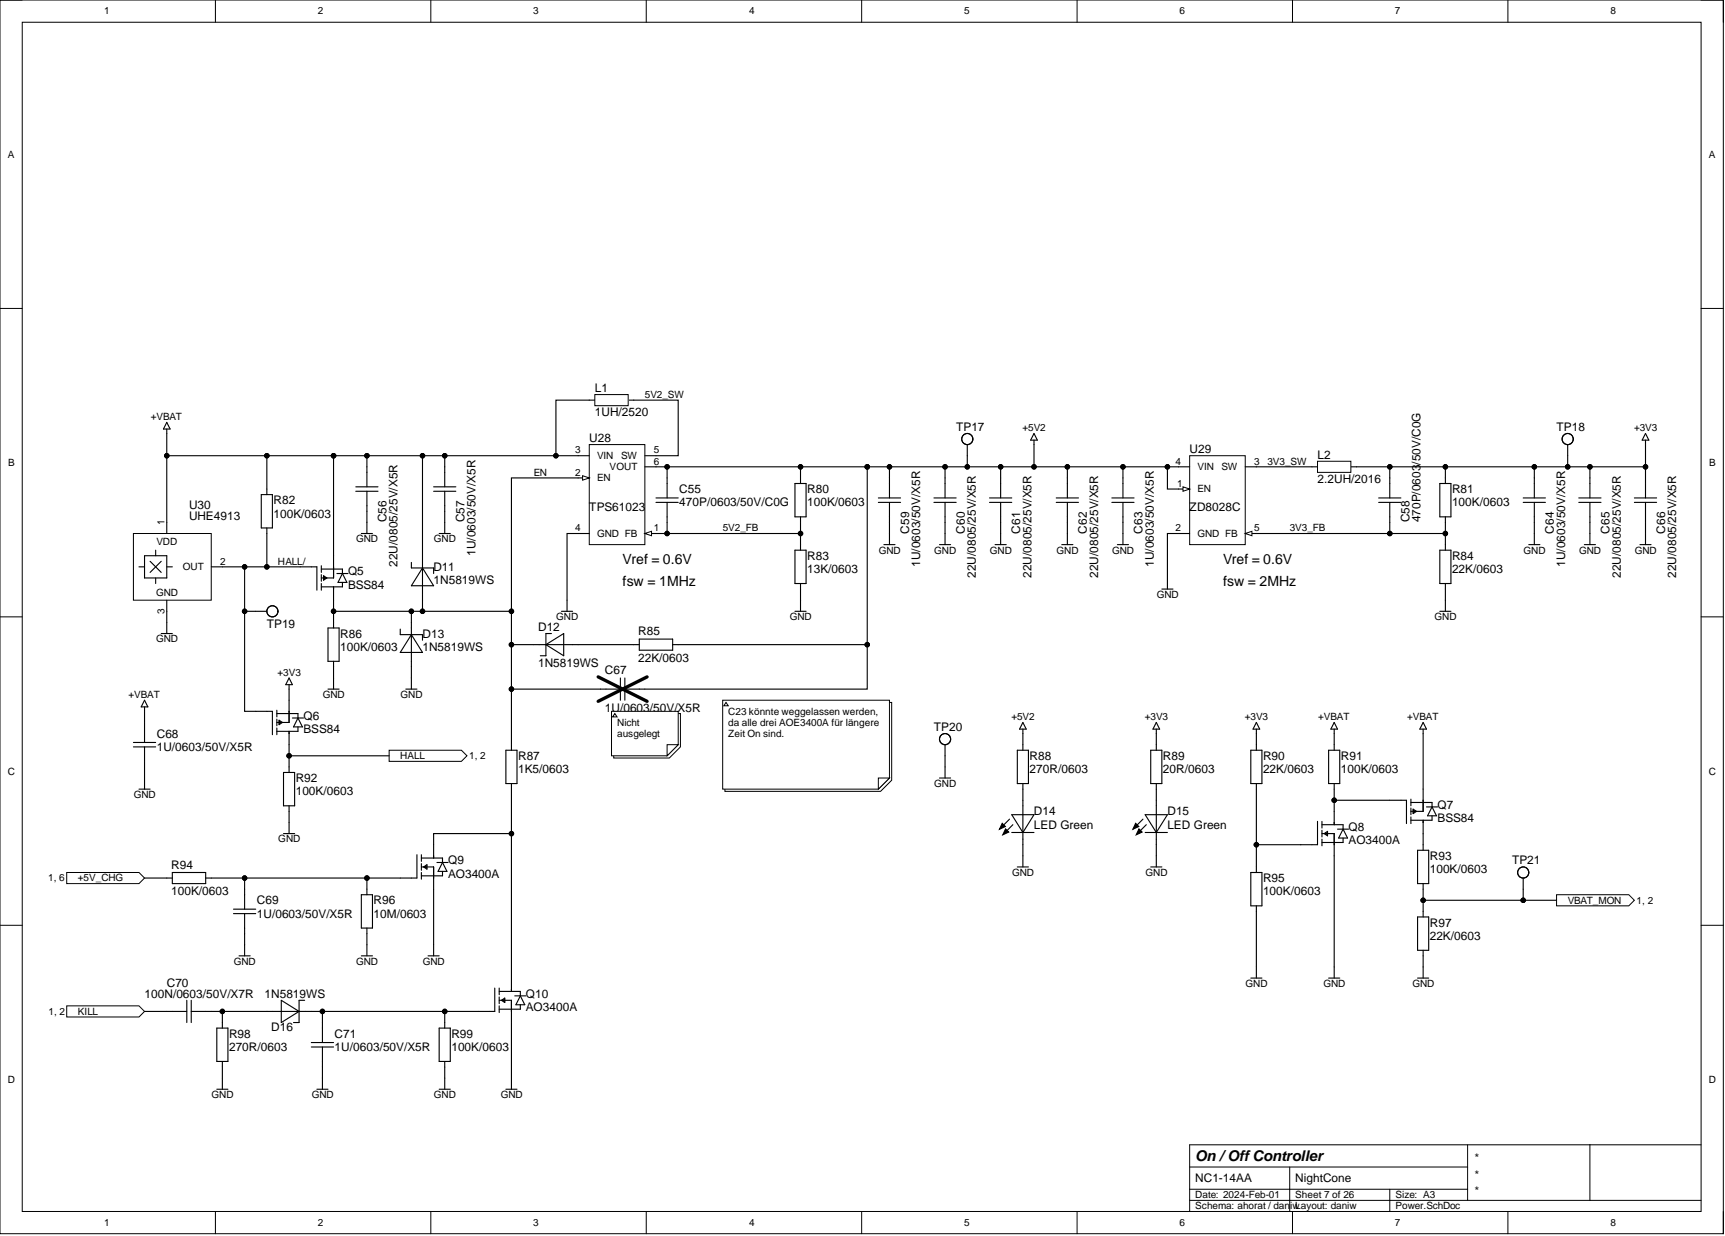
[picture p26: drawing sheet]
<svg xmlns="http://www.w3.org/2000/svg" width="393mm" height="282mm" viewBox="0 0 393 282" stroke-linecap="round" stroke-linejoin="round" font-family="sans-serif">
<defs><g id="words">
<text font-size="3.4" x="272.5" y="264.9">On / Off Controller</text>
<g font-size="3.2">
<text x="142" y="128.6">Vref = 0.6V</text>
<text x="278.9" y="128.6">Vref = 0.6V</text>
<text x="142" y="133.7">fsw = 1MHz</text>
<text x="278.9" y="133.7">fsw = 2MHz</text>
</g>
<g font-size="2.7">
<text x="135.6" y="89.4">L1</text>
<text x="135.6" y="95">1UH/2520</text>
<text x="134.4" y="100.8">U28</text>
<text x="218" y="98.3">TP17</text>
<text x="354.9" y="98.3">TP18</text>
<text x="271.3" y="103.3">U29</text>
<text x="300.4" y="104.6">L2</text>
<text x="323.9" y="106" transform="rotate(-90 323.9 106)">/50V/C0G</text>
<text x="154.9" y="112.5">C55</text>
<text x="184.1" y="112.5">R80</text>
<text x="300.4" y="110.2">2.2UH/2016</text>
<text x="331.1" y="112.5">R81</text>
<text x="43.1" y="116">U30</text>
<text x="43.1" y="118.5">UHE4913</text>
<text x="62.4" y="115">R82</text>
<text x="62.4" y="118">100K/0603</text>
<text x="88.1" y="119.1" transform="rotate(-90 88.1 119.1)">C56</text>
<text x="105.9" y="119.1" transform="rotate(-90 105.9 119.1)">C57</text>
<text x="134.4" y="116.5">TPS61023</text>
<text x="154.9" y="115.5">470P/0603/50V/C0G</text>
<text x="184.1" y="115.5">100K/0603</text>
<text x="271.3" y="116.5">ZD8028C</text>
<text x="321.4" y="119.1" transform="rotate(-90 321.4 119.1)">C58</text>
<text x="323.9" y="119.1" transform="rotate(-90 323.9 119.1)">470P/0603</text>
<text x="331.1" y="115.5">100K/0603</text>
<text x="207.3" y="121.7" transform="rotate(-90 207.3 121.7)">C59</text>
<text x="220" y="121.7" transform="rotate(-90 220 121.7)">C60</text>
<text x="232.7" y="121.7" transform="rotate(-90 232.7 121.7)">C61</text>
<text x="247.9" y="121.7" transform="rotate(-90 247.9 121.7)">C62</text>
<text x="260.5" y="121.7" transform="rotate(-90 260.5 121.7)">C63</text>
<text x="354.3" y="121.7" transform="rotate(-90 354.3 121.7)">C64</text>
<text x="367" y="121.7" transform="rotate(-90 367 121.7)">C65</text>
<text x="379.7" y="121.7" transform="rotate(-90 379.7 121.7)">C66</text>
<text x="79.4" y="131.2">Q5</text>
<text x="90.7" y="129.3" transform="rotate(-90 90.7 129.3)">22U/0805/25V/X5R</text>
<text x="98.9" y="130.2">D11</text>
<text x="108.4" y="126.7" transform="rotate(-90 108.4 126.7)">1U/0603/50V/X5R</text>
<text x="184.1" y="127.7">R83</text>
<text x="184.1" y="130.7">13K/0603</text>
<text x="209.8" y="129.3" transform="rotate(-90 209.8 129.3)">1U/0603/50V/X5R</text>
<text x="222.5" y="131.8" transform="rotate(-90 222.5 131.8)">22U/0805/25V/X5R</text>
<text x="235.2" y="131.8" transform="rotate(-90 235.2 131.8)">22U/0805/25V/X5R</text>
<text x="250.4" y="131.8" transform="rotate(-90 250.4 131.8)">22U/0805/25V/X5R</text>
<text x="263.1" y="129.3" transform="rotate(-90 263.1 129.3)">1U/0603/50V/X5R</text>
<text x="331.1" y="127.7">R84</text>
<text x="331.1" y="130.7">22K/0603</text>
<text x="356.9" y="129.3" transform="rotate(-90 356.9 129.3)">1U/0603/50V/X5R</text>
<text x="369.6" y="131.8" transform="rotate(-90 369.6 131.8)">22U/0805/25V/X5R</text>
<text x="382.2" y="131.8" transform="rotate(-90 382.2 131.8)">22U/0805/25V/X5R</text>
<text x="79.4" y="134.3">BSS84</text>
<text x="98.9" y="133.2">1N5819WS</text>
<text x="60.8" y="143.1">TP19</text>
<text x="122.7" y="143.9">D12</text>
<text x="77.6" y="145.4">R86</text>
<text x="77.6" y="148.4">100K/0603</text>
<text x="96.3" y="145.4">D13</text>
<text x="96.3" y="148.4">1N5819WS</text>
<text x="145.5" y="144.9">R85</text>
<text x="122.7" y="152">1N5819WS</text>
<text x="137.9" y="153.8">C67</text>
<text x="145.5" y="151">22K/0603</text>
<text x="69.2" y="164.2">Q6</text>
<text x="69.2" y="167.2">BSS84</text>
<text x="137.9" y="162.4">1U/0603/50V/X5R</text>
<text x="213" y="166.7">TP20</text>
<text x="35.7" y="168.2">C68</text>
<text x="35.7" y="171.3">1U/0603/50V/X5R</text>
<text x="118.1" y="173.3">R87</text>
<text x="234.8" y="173.3">R88</text>
<text x="265.2" y="173.3">R89</text>
<text x="288" y="173.3">R90</text>
<text x="305.8" y="173.3">R91</text>
<text x="67.4" y="178.4">R92</text>
<text x="118.1" y="176.3">1K5/0603</text>
<text x="234.8" y="176.3">270R/0603</text>
<text x="265.2" y="176.3">20R/0603</text>
<text x="288" y="176.3">22K/0603</text>
<text x="305.8" y="176.3">100K/0603</text>
<text x="67.4" y="181.4">100K/0603</text>
<text x="235.8" y="186">D14</text>
<text x="266.2" y="186">D15</text>
<text x="327.8" y="184.4">Q7</text>
<text x="235.8" y="189">LED Green</text>
<text x="266.2" y="189">LED Green</text>
<text x="307.5" y="189.5">Q8</text>
<text x="327.8" y="187.5">BSS84</text>
<text x="102.2" y="197.1">Q9</text>
<text x="307.5" y="192.6">AO3400A</text>
<text x="326" y="196.1">R93</text>
<text x="344.8" y="197.1">TP21</text>
<text x="39" y="198.1">R94</text>
<text x="102.2" y="200.2">AO3400A</text>
<text x="288" y="201.2">R95</text>
<text x="326" y="199.1">100K/0603</text>
<text x="39" y="204.2">100K/0603</text>
<text x="58.6" y="206.2">C69</text>
<text x="58.6" y="209.3">1U/0603/50V/X5R</text>
<text x="85.2" y="206.2">R96</text>
<text x="85.2" y="209.3">10M/0603</text>
<text x="288" y="204.2">100K/0603</text>
<text x="326" y="211.3">R97</text>
<text x="326" y="214.3">22K/0603</text>
<text x="33" y="227.5">100N/0603/50V/X7R</text>
<text x="38" y="225">C70</text>
<text x="60.3" y="227.5">1N5819WS</text>
<text x="119.9" y="227.5">Q10</text>
<text x="119.9" y="230.6">AO3400A</text>
<text x="52.2" y="236.7">R98</text>
<text x="52.2" y="239.7">270R/0603</text>
<text x="61.9" y="235.1">D16</text>
<text x="76.3" y="236.7">C71</text>
<text x="76.3" y="239.7">1U/0603/50V/X5R</text>
<text x="102.9" y="236.7">R99</text>
<text x="102.9" y="239.7">100K/0603</text>
<text x="272.5" y="269.6">NC1-14AA</text>
<text x="295.4" y="269.6">NightCone</text>
<text x="335.9" y="265">*</text>
<text x="335.9" y="268.8">*</text>
<text x="335.9" y="272.6">*</text>
</g>
<g font-size="2.3">
<text x="23.7" y="3.3">1</text>
<text x="72.5" y="3.3">2</text>
<text x="121.6" y="3.3">3</text>
<text x="170.8" y="3.3">4</text>
<text x="219.9" y="3.3">5</text>
<text x="269" y="3.3">6</text>
<text x="318.1" y="3.3">7</text>
<text x="367.3" y="3.3">8</text>
<text x="1.8" y="36">A</text>
<text x="389.7" y="36">A</text>
<text x="34.4" y="95.8">+VBAT</text>
<text x="147" y="90.7">5V2_SW</text>
<text x="233.2" y="98.3">+5V2</text>
<text x="372.6" y="98.3">+3V3</text>
<text x="1.9" y="106.3">B</text>
<text x="131.2" y="103.4">3</text>
<text x="136.1" y="104.7">VIN</text>
<text x="139" y="107.2">VOUT</text>
<text x="141.6" y="104.7">SW</text>
<text x="149.1" y="103.4">5</text>
<text x="149.1" y="106">6</text>
<text x="268.1" y="106">4</text>
<text x="273" y="107.2">VIN</text>
<text x="278.5" y="107.2">SW</text>
<text x="286" y="106">3</text>
<text x="289" y="106">3V3_SW</text>
<text x="389.8" y="106.3">B</text>
<text x="121.7" y="108.5">EN</text>
<text x="131.2" y="108.5">2</text>
<text x="136.1" y="109.8">EN</text>
<text x="268.4" y="111">1</text>
<text x="273" y="112.3">EN</text>
<text x="37.5" y="119.6" transform="rotate(-90 37.5 119.6)">1</text>
<text x="35.7" y="124.2">VDD</text>
<text x="81.2" y="123.7">GND</text>
<text x="99" y="123.7">GND</text>
<text x="131.2" y="121.2">4</text>
<text x="136.1" y="122.4">GND FB</text>
<text x="149.1" y="121.2">1</text>
<text x="164.8" y="121.2">5V2_FB</text>
<text x="268.1" y="121.2">2</text>
<text x="273" y="122.4">GND FB</text>
<text x="286" y="121.2">5</text>
<text x="294.1" y="121.2">3V3_FB</text>
<text x="41.7" y="130">OUT</text>
<text x="50.2" y="128.8">2</text>
<text x="63.4" y="128.8">HALL/</text>
<text x="200.4" y="126.2">GND</text>
<text x="213" y="126.2">GND</text>
<text x="225.7" y="126.2">GND</text>
<text x="240.9" y="126.2">GND</text>
<text x="253.6" y="126.2">GND</text>
<text x="347.4" y="126.2">GND</text>
<text x="360.1" y="126.2">GND</text>
<text x="372.8" y="126.2">GND</text>
<text x="35.6" y="135.9">GND</text>
<text x="263.8" y="136.4">GND</text>
<text x="37.5" y="140.1" transform="rotate(-90 37.5 140.1)">3</text>
<text x="126.8" y="141.4">GND</text>
<text x="180.1" y="141.4">GND</text>
<text x="327.1" y="141.4">GND</text>
<text x="35.6" y="146.5">GND</text>
<text x="63.3" y="154.1">+3V3</text>
<text x="29.3" y="159.2">+VBAT</text>
<text x="73.6" y="159.2">GND</text>
<text x="91.4" y="159.2">GND</text>
<text x="140.7" y="165.5">Nicht</text>
<text x="166.1" y="163">C23 könnte weggelassen werden,</text>
<text x="166.1" y="165.5">da alle drei AOE3400A für längere</text>
<text x="230.6" y="164.2">+5V2</text>
<text x="261" y="164.2">+3V3</text>
<text x="283.9" y="164.2">+3V3</text>
<text x="300.6" y="164.2">+VBAT</text>
<text x="320.9" y="164.2">+VBAT</text>
<text x="91.3" y="173.1">HALL</text>
<text x="107" y="173.1">1, 2</text>
<text x="140.7" y="168.1">ausgelegt</text>
<text x="166.1" y="168.1">Zeit On sind.</text>
<text x="1.8" y="176.7">C</text>
<text x="213" y="179.5">GND</text>
<text x="389.7" y="176.7">C</text>
<text x="30.5" y="182">GND</text>
<text x="63.5" y="192.1">GND</text>
<text x="11" y="201">1, 6</text>
<text x="17.7" y="201">+5V_CHG</text>
<text x="230.8" y="199.7">GND</text>
<text x="261.2" y="199.7">GND</text>
<text x="357.5" y="206.1">VBAT_MON</text>
<text x="373.2" y="206.1">1, 2</text>
<text x="53.3" y="220">GND</text>
<text x="81.2" y="220">GND</text>
<text x="96.4" y="220">GND</text>
<text x="284" y="225.1">GND</text>
<text x="301.8" y="225.1">GND</text>
<text x="322.1" y="225.1">GND</text>
<text x="11.1" y="231.4">1, 2</text>
<text x="17.7" y="231.4">KILL</text>
<text x="1.8" y="247">D</text>
<text x="48.3" y="250.4">GND</text>
<text x="71.1" y="250.4">GND</text>
<text x="99" y="250.4">GND</text>
<text x="114.2" y="250.4">GND</text>
<text x="389.7" y="247">D</text>
<text x="272.5" y="273.2">Date: 2024-Feb-01</text>
<text x="272.5" y="275.8">Schema: ahorat / daniwLayout: daniw</text>
<text x="295.4" y="273.2">Sheet 7 of 26</text>
<text x="318.2" y="275.8">Power.SchDoc</text>
<text x="318.2" y="273.2">Size: A3</text>
<text x="23.7" y="279.6">1</text>
<text x="72.5" y="279.6">2</text>
<text x="121.6" y="279.6">3</text>
<text x="170.8" y="279.6">4</text>
<text x="219.9" y="279.6">5</text>
<text x="269" y="279.6">6</text>
<text x="318.1" y="279.6">7</text>
<text x="367.3" y="279.6">8</text>
</g>
</g></defs>
<g fill="none" stroke="#000" stroke-width=".23">
<path d="M0 0h393v281.3h-393zM0 0h5.1M5.1 5.1h382.8v271.2h-382.8zM49.1 0v5.1M98.2 0v5.1M147.4 0v5.1M196.5 0v5.1M245.6 0v5.1M294.7 0v5.1M343.8 0v5.1M387.9 0h5.1v5.1M0 70.3h5.1"/>
<path d="M387.9 70.3h5.1M0 140.7h5.1M387.9 140.7h5.1M0 211h5.1M387.9 211h5.1M49.1 276.3v5M98.2 276.3v5M147.4 276.3v5M196.5 276.3v5M245.6 276.3v5M271.3 266.1h63.4M271.3 273.7h116.6"/>
<path d="M271.3 271.2h63.4M294.1 266.1v10.2M294.7 276.3v5M316.9 271.2v5.1M334.7 261.1v12.6M343.8 276.3v5M362.5 261.1v12.6M387.9 261.1h-116.6v15.2M393 276.3v5"/>
</g>
<path d="M15.2 229.4h16.5l1.3 1.3-1.3 1.2h-16.5z" fill-rule="evenodd" fill="#fff"/>
<path d="M15.2 229.4h16.5l1.3 1.3-1.3 1.2h-16.5z" fill="none" stroke="#000" stroke-width=".23"/>
<path d="M15.2 199h16.5l1.3 1.2-1.3 1.3h-16.5z" fill-rule="evenodd" fill="#fff"/>
<path d="M15.2 199h16.5l1.3 1.2-1.3 1.3h-16.5z" fill="none" stroke="#000" stroke-width=".23"/>
<g fill="none" stroke="#000" stroke-width=".25">
<path d="M38 96.3l.8 1.5h-1.5zM38 97.8v1.1M235.8 98.9l.7 1.5h-1.5zM375.2 98.9l.8 1.5h-1.5zM235.8 100.4v1M375.2 100.4v1M36.8 144.5h2.5M38 141.9v2.6M74.8 157.2h2.5M76.1 154.6v2.6M31.7 180h2.5M33 177.4v2.6"/>
<path d="M54.5 218h2.5M55.8 215.4v2.6M97.6 218h2.5M98.9 215.4v2.6M60.8 230.7h10.2M64.1 228.1l4.1 2.6-4.1 2.5zM69.5 228.1h-1.3v5.1h-1.3M49.4 248.4h2.6M50.7 245.9v2.5M72.3 248.4h2.5M73.5 245.9v2.5M100.1 248.4h2.6"/>
<path d="M101.4 245.9v2.5M115.4 248.4h2.5M116.6 245.9v2.5"/>
</g>
<path d="M134.4 101.4h12.6v22.8h-12.6z" fill-rule="evenodd" fill="#fff"/>
<path d="M134.4 101.4h12.6v22.8h-12.6z" fill="none" stroke="#000" stroke-width=".23"/>
<path d="M131.8 109h2.6" fill="none" stroke="#000" stroke-width=".25"/>
<path d="M132.8 108.5l1.6 .5-1.6 .5z" fill="#fff"/>
<path d="M132.8 108.5l1.6 .5-1.6 .5z" fill="none" stroke="#000" stroke-width=".23"/>
<path d="M147 121.7h2.6" fill="none" stroke="#000" stroke-width=".25"/>
<path d="M147 121.7l1.6-.5v1z" fill="#fff"/>
<path d="M147 121.7l1.6-.5v1z" fill="none" stroke="#000" stroke-width=".23"/>
<path d="M134.4 91.3h1.2M143.2 91.3h1.3M131.8 103.9h2.6M147 103.9h2.6M147 106.5h2.6M131.8 121.7h2.6" fill="none" stroke="#000" stroke-width=".25"/>
<path d="M135.6 90h7.6v2.5h-7.6z" fill-rule="evenodd" fill="#fff"/>
<path d="M135.6 90h7.6v2.5h-7.6z" fill="none" stroke="#000" stroke-width=".23"/>
<path d="M81.1 111h5.1M81.1 112h5.1M83.7 106.5v4.5M83.7 112v4.6" fill="none" stroke="#000" stroke-width=".25"/>
<path d="M271.3 103.9h12.7v20.3h-12.7z" fill-rule="evenodd" fill="#fff"/>
<path d="M271.3 103.9h12.7v20.3h-12.7z" fill="none" stroke="#000" stroke-width=".23"/>
<path d="M268.7 111.5h2.6" fill="none" stroke="#000" stroke-width=".25"/>
<path d="M269.8 111l1.5 .5-1.5 .5z" fill="#fff"/>
<path d="M269.8 111l1.5 .5-1.5 .5z" fill="none" stroke="#000" stroke-width=".23"/>
<path d="M268.7 106.5h2.6M284 106.5h2.5M268.7 121.7h2.6M284 121.7h2.5" fill="none" stroke="#000" stroke-width=".25"/>
<path d="M284 121.7l1.5-.5v1z" fill="#fff"/>
<path d="M284 121.7l1.5-.5v1z" fill="none" stroke="#000" stroke-width=".23"/>
<path d="M299.2 106.5h1.2M308 106.5h1.3" fill="none" stroke="#000" stroke-width=".25"/>
<path d="M300.4 105.2h7.6v2.5h-7.6z" fill-rule="evenodd" fill="#fff"/>
<path d="M300.4 105.2h7.6v2.5h-7.6z" fill="none" stroke="#000" stroke-width=".23"/>
<g fill="none" stroke="#000" stroke-width=".25">
<path d="M83.7 119.1v2.6M213 113.6h5M213 114.6h5M215.5 109v4.6M215.5 114.6v4.5M225.6 113.6h5.1M225.6 114.6h5.1M228.2 109v4.6M228.2 114.6v4.5M240.9 113.6h5M240.9 114.6h5M243.4 109v4.6"/>
<path d="M243.4 114.6v4.5M360 113.6h5.1M360 114.6h5.1M362.5 109v4.6M362.5 114.6v4.5M372.7 113.6h5.1M372.7 114.6h5.1M375.2 109v4.6M375.2 114.6v4.5M82.4 121.7h2.5M128 139.4h2.6M129.3 136.9v2.5"/>
<path d="M181.3 139.4h2.5M182.5 136.9v2.5M214.2 124.2h2.6M215.5 121.7v2.5M226.9 124.2h2.5M228.2 121.7v2.5M242.1 124.2h2.6M243.4 121.7v2.5M264.9 134.3h2.6M266.2 131.8v2.5M328.3 139.4h2.6M329.6 136.9v2.5"/>
<path d="M361.3 124.2h2.5M362.5 121.7v2.5M374 124.2h2.5M375.2 121.7v2.5"/>
</g>
<path d="M30.4 121.7h17.8v15.2h-17.8z" fill-rule="evenodd" fill="#fff"/>
<path d="M30.4 121.7h17.8v15.2h-17.8z" fill="none" stroke="#000" stroke-width=".23"/>
<g fill="none" stroke="#000" stroke-width=".25">
<path d="M38 119.1v2.6M59.6 112.8h2.5v7.6h-2.5zM60.8 111.5v1.3M98.9 112h5M98.9 111h5M101.4 106.5v4.5M101.4 112v4.6M101.4 119.1v2.6M149.6 114.6h5.1M149.6 113.6h5.1M152.1 109v4.6M152.1 114.6v4.5"/>
<path d="M181.3 110.3h2.5v7.6h-2.5zM182.5 109v1.3M182.5 117.9v1.2M200.3 114.6h5.1M200.3 113.6h5.1M202.8 109v4.6M202.8 114.6v4.5M253.5 114.6h5.1M253.5 113.6h5.1M256.1 109v4.6M256.1 114.6v4.5M314.4 114.6h5"/>
<path d="M314.4 113.6h5M316.9 109v4.6M316.9 114.6v4.5M328.3 110.3h2.6v7.6h-2.6zM329.6 109v1.3M329.6 117.9v1.2M347.3 114.6h5.1M347.3 113.6h5.1M349.9 109v4.6M349.9 114.6v4.5M31.7 129.3h1.3M33 126.7h5v5.1h-5z"/>
<path d="M34.2 128l2.6 2.5M35.5 125.5v1.2M35.5 131.8v1.3M36.8 128l-2.6 2.5M38 129.3h1.3M38 136.9v2.5M48.2 129.3h2.5M60.8 120.4v1.3M68.5 129.3h3.8v5.3M73.3 129v1.5M73.3 131v1.6M73.3 133.1v1.5"/>
<path d="M73.3 129.8h4.8v1M73.8 131.3l.7 .5-.7 .5zM73.8 131.6l.5 .2-.5 .3M76.1 126.7v5.1h-2.8M76.1 133.8v3.1M76.8 130.8h2.6M78.1 132.8v1h-4.8M78.1 130.8l1 2h-2zM93.8 128.3v1.2h5.1v1.3M96.3 126.7v10.2M96.3 129.5l2.6 4.1h-5.1zM100.1 121.7h2.6"/>
<path d="M181.3 125.5h2.5v7.6h-2.5zM182.5 124.2v1.3M182.5 133.1v1.2M201.6 124.2h2.5M202.8 121.7v2.5M254.8 124.2h2.5M256.1 121.7v2.5M328.3 125.5h2.6v7.6h-2.6zM329.6 124.2v1.3M329.6 133.1v1.2M348.6 124.2h2.5M349.9 121.7v2.5"/>
<path d="M33 159.7l.7 1.5h-1.5zM74.8 143.2h2.5v7.6h-2.5zM76.1 141.9v1.3M76.1 150.8v1.3M91.3 143.5v1.2h5v1.3M92.5 157.2h2.6M93.8 141.9v10.2M93.8 154.6v2.6M93.8 144.7l2.5 4.1h-5zM121.7 147h10.1M124.5 147l4-2.5v5zM125.7 144.5h-1.2v5h-1.3"/>
<path d="M136.9 157.2h4.6M141.5 154.6v5.1M142.5 157.2h4.5M142.5 154.6v5.1M144.5 147h1.3M145.8 145.7h7.6v2.6h-7.6zM153.4 147h1.3M30.4 169.3h5.1M30.4 170.3h5.1M33 161.2v1M33 164.8v4.5M33 170.3v4.6"/>
<path d="M115.4 171.1h2.5v7.6h-2.5zM116.6 169.8v1.3M116.6 178.7v1.3M232 171.1h2.5v7.6h-2.5zM233.2 166.3v1M233.2 169.8v1.3M233.2 178.7v1.3M233.2 164.8l.8 1.5h-1.5zM262.4 171.1h2.5v7.6h-2.5zM263.7 166.3v1M263.7 169.8v1.3M263.7 178.7v1.3"/>
<path d="M263.7 164.8l.7 1.5h-1.5zM285.2 171.1h2.6v7.6h-2.6zM286.5 164.8l.7 1.5h-1.5zM286.5 166.3v1M286.5 169.8v1.3M286.5 178.7v1.3M303 171.1h2.5v7.6h-2.5zM304.2 164.8l.8 1.5h-1.5zM304.2 166.3v1M304.2 169.8v1.3M304.2 178.7v1.3M324.5 164.8l.8 1.5h-1.5z"/>
<path d="M324.5 166.3v1M324.5 180v5h-2.8M39.3 199h7.6v2.5h-7.6zM95.1 194.9v5.3h-3.8M96.1 197.7h2.8v5.1M96.1 194.9v1.5M96.1 196.9v1.6M96.1 199v1.5M96.1 195.7h4.8v1M96.6 197.7l.8-.5v1zM97.4 197.5l-.6 .2 .6 .3M98.9 192.6v3.1"/>
<path d="M99.6 196.7h2.6M100.9 198.7v1h-4.8M100.9 196.7l1 2h-2zM228.5 187.8l.8 .7-1.4 .6zM229.3 189l.7 .8-1.3 .6zM230.2 186.8l-2 2M230.7 189.8h5.1M230.7 185.8h5.1l-2.6 4zM231 188.1l-2.1 2M232 197.7h2.5M233.2 182.5v10.1M233.2 195.2v2.5"/>
<path d="M259 187.8l.7 .7-1.4 .6zM259.7 189l.7 .8-1.3 .6zM260.6 186.8l-2 2M261.1 189.8h5.1M261.1 185.8h5.1l-2.5 4zM261.4 188.1l-2 2M262.4 197.7h2.5M263.7 182.5v10.1M263.7 195.2v2.5M285.2 199h2.6v7.6h-2.6zM286.5 197.7v1.3M300.4 187.3v5.3h-3.8"/>
<path d="M301.4 190.1h2.8v5.1M301.4 187.3v1.5M301.4 189.3v1.6M301.4 191.4v1.5M301.4 188.1h4.9v1M302 190.1l.7-.5v1zM302.7 189.8l-.5 .3 .5 .3M304.2 185v3.1M305 189.1h2.5M306.3 191.1v1h-4.9M306.3 189.1l1 2h-2.1zM316.9 182.5h3.8v5.3"/>
<path d="M321.7 182.2v1.6M321.7 184.3v1.5M321.7 186.3v1.5M321.7 183h4.8v1M322.2 184.5l.8 .5-.8 .5zM322.2 184.8l.5 .2-.5 .3M323.2 193.9h2.6v7.6h-2.6zM324.5 187.1v3M324.5 192.6v1.3M325.3 184h2.5M326.5 186v1.1h-4.8M326.5 184l1.1 2h-2.1z"/>
<path d="M38 200.2h1.3M46.9 200.2h1.3M53.2 207.3h5.1M53.2 208.4h5.1M55.8 202.8v4.5M55.8 208.4v4.5M82.4 218h2.5M82.4 204h2.5v7.6h-2.5zM83.7 202.8v1.2M83.7 211.6v1.3M83.7 215.4v2.6M286.5 206.6v1.2"/>
<path d="M323.2 209.1h2.6v7.6h-2.6zM324.5 201.5v1.3M324.5 207.8v1.3M324.5 216.7v1.3M38 230.7h4.6M42.6 228.1v5.1M43.6 230.7h4.6M43.6 228.1v5.1M49.4 234.5h2.6v7.6h-2.6zM50.7 233.2v1.3M71 237.8h5.1M71 238.8h5.1"/>
<path d="M73.5 233.2v4.6M73.5 238.8v4.5M100.1 234.5h2.6v7.6h-2.6zM101.4 233.2v1.3M112.8 225.3v5.4h-3.8M113.8 228.1h2.8v5.1M113.8 225.3v1.6M113.8 227.4v1.5M113.8 229.4v1.5M113.8 226.1h4.9v1M114.3 228.1l.8-.5v1zM115.1 227.9l-.5 .2 .5 .3"/>
<path d="M116.6 223.1v3M117.4 227.1h2.5M118.7 229.1v1h-4.9M118.7 227.1l1 2h-2.1zM285.2 223.1h2.6M286.5 220.5v2.6M303 223.1h2.5M304.2 220.5v2.6M323.2 223.1h2.6M324.5 220.5v2.6M50.7 242.1v1.2M101.4 242.1v1.2"/>
</g>
<path d="M136.4 154.4l11.2 5.5M147.6 154.4l-11.2 5.5" fill="none" stroke="#000" stroke-width=".76"/>
<path d="M228.5 187.8l.8 .7-1.4 .6zM229.3 189l.7 .8-1.3 .6zM259 187.8l.7 .7-1.4 .6zM259.7 189l.7 .8-1.3 .6z" fill="#000"/>
<path d="M354.9 204h16.5l1.3 1.3-1.3 1.3h-16.5z" fill-rule="evenodd" fill="#fff"/>
<path d="M354.9 204h16.5l1.3 1.3-1.3 1.3h-16.5z" fill="none" stroke="#000" stroke-width=".23"/>
<g fill="none" stroke="#000" stroke-width=".25">
<path d="M65.9 156.1v1.1M65.9 159.7v5.1h-2.8M65.9 154.6l.8 1.5h-1.5zM58.3 162.2h3.8v5.3M63.1 162v1.5M63.1 164v1.5M63.1 166v1.5M63.1 162.7h4.8v1M63.6 164.2l.8 .6-.8 .5zM63.6 164.5l.5 .3-.5 .2M64.6 176.2h2.6v7.6h-2.6zM65.9 166.8v3"/>
<path d="M65.9 174.9v1.3M66.7 163.7h2.5M67.9 165.8v1h-4.8M67.9 163.7l1.1 2.1h-2.1zM64.6 190.1h2.6M65.9 183.8v1.2M65.9 187.6v2.5"/>
</g>
<path d="M88.7 171.1h16.5l1.3 1.3-1.3 1.2h-16.5z" fill-rule="evenodd" fill="#fff"/>
<g fill="none" stroke="#000" stroke-width=".23">
<path d="M88.7 171.1h16.5l1.3 1.3-1.3 1.2h-16.5z"/>
<circle cx="38" cy="103.9" r=".51"/>
<circle cx="60.8" cy="103.9" r=".51"/>
<circle cx="76.1" cy="103.9" r=".51"/>
<circle cx="83.7" cy="103.9" r=".51"/>
<circle cx="96.3" cy="103.9" r=".51"/>
<circle cx="101.4" cy="103.9" r=".51"/>
<circle cx="126.8" cy="103.9" r=".51"/>
<circle cx="152.1" cy="106.5" r=".51"/>
<circle cx="182.5" cy="106.5" r=".51"/>
<circle cx="197.8" cy="106.5" r=".51"/>
<circle cx="202.8" cy="106.5" r=".51"/>
<circle cx="215.5" cy="106.5" r=".51"/>
<circle cx="220.6" cy="106.5" r=".51"/>
<circle cx="228.2" cy="106.5" r=".51"/>
<circle cx="235.8" cy="106.5" r=".51"/>
<circle cx="243.4" cy="106.5" r=".51"/>
<circle cx="256.1" cy="106.5" r=".51"/>
<circle cx="266.2" cy="106.5" r=".51"/>
<circle cx="316.9" cy="106.5" r=".51"/>
<circle cx="329.6" cy="106.5" r=".51"/>
<circle cx="349.9" cy="106.5" r=".51"/>
<circle cx="357.5" cy="106.5" r=".51"/>
<circle cx="362.5" cy="106.5" r=".51"/>
<circle cx="375.2" cy="106.5" r=".51"/>
<circle cx="55.8" cy="129.3" r=".51"/>
<circle cx="55.8" cy="139.4" r=".51"/>
<circle cx="60.8" cy="129.3" r=".51"/>
<circle cx="76.1" cy="139.4" r=".51"/>
<circle cx="93.8" cy="139.4" r=".51"/>
<circle cx="96.3" cy="139.4" r=".51"/>
<circle cx="116.6" cy="139.4" r=".51"/>
<circle cx="152.1" cy="121.7" r=".51"/>
<circle cx="182.5" cy="121.7" r=".51"/>
<circle cx="316.9" cy="121.7" r=".51"/>
<circle cx="329.6" cy="121.7" r=".51"/>
<circle cx="116.6" cy="157.2" r=".51"/>
<circle cx="116.6" cy="147" r=".51"/>
<circle cx="197.8" cy="147" r=".51"/>
<circle cx="65.9" cy="172.4" r=".51"/>
<circle cx="116.6" cy="190.1" r=".51"/>
<circle cx="286.5" cy="192.6" r=".51"/>
<circle cx="304.2" cy="182.5" r=".51"/>
<circle cx="55.8" cy="200.2" r=".51"/>
<circle cx="83.7" cy="200.2" r=".51"/>
<circle cx="324.5" cy="205.3" r=".51"/>
<circle cx="347.3" cy="205.3" r=".51"/>
<circle cx="50.7" cy="230.7" r=".51"/>
<circle cx="73.5" cy="230.7" r=".51"/>
<circle cx="101.4" cy="230.7" r=".51"/>
</g>
<g fill="none" stroke="#000" stroke-width=".25">
<path d="M38 98.9v5h38.1M134.4 91.3h-7.6v12.6h-50.7M144.5 91.3h10.2v12.6h-5.1M38 103.9v15.2M60.8 103.9v7.6M76.1 103.9v22.8M83.7 103.9v2.6M83.7 116.6v2.5M96.3 103.9v22.8M101.4 103.9v2.6M101.4 116.6v2.5M126.8 103.9h5"/>
<path d="M131.8 109h-15.2v60.8M149.6 106.5h48.2M152.1 106.5v2.5M152.1 119.1v2.6M182.5 119.1v2.6h-32.9M182.5 106.5v2.5M197.8 106.5v50.7h-50.8M197.8 106.5h68.4v5h2.5M202.8 106.5v2.5M202.8 119.1v2.6M215.5 106.5v2.5M215.5 119.1v2.6"/>
<path d="M220.6 101.4v5.1M228.2 106.5v2.5M228.2 119.1v2.6M235.8 101.4v5.1M243.4 106.5v2.5M243.4 119.1v2.6M256.1 106.5v2.5M256.1 119.1v2.6M266.2 106.5h2.5M286.5 106.5h12.7M316.9 106.5v2.5M316.9 119.1v2.6"/>
<path d="M329.6 119.1v5.1M329.6 106.5v2.5M349.9 106.5v2.5M349.9 119.1v2.6M357.5 101.4v5.1M362.5 106.5v2.5M362.5 119.1v2.6M375.2 101.4v5.1h-65.9M375.2 106.5v2.5M375.2 119.1v2.6M38 139.4v2.5M50.7 129.3h17.8"/>
<path d="M55.8 129.3v32.9h2.5M55.8 139.4h5M60.8 121.7v7.6M76.1 139.4h40.5M76.1 136.9v5M93.8 139.4v2.5M96.3 136.9v2.5M131.8 121.7h-2.5v15.2M182.5 121.7v2.5M182.5 134.3v2.6M268.7 121.7h-2.5v10.1M286.5 121.7h43.1"/>
<path d="M329.6 134.3v2.6M65.9 157.2v2.5M76.1 152.1v2.5M93.8 152.1v2.5M116.6 147h5.1M116.6 157.2h20.3M131.8 147h12.7M154.7 147h43.1M33 162.2v2.6M33 174.9v2.5M65.9 169.8v5.1M65.9 172.4h22.8"/>
<path d="M116.6 180v43.1M214.2 177.4h2.6M215.5 169.8v7.6M233.2 167.3v2.5M233.2 180v2.5M263.7 167.3v2.5M263.7 180v2.5M286.5 180v17.7M286.5 167.3v2.5M304.2 180v5M304.2 167.3v2.5M324.5 167.3v12.7"/>
<path d="M65.9 185v2.6M116.6 190.1h-17.7v2.5M233.2 192.6v2.6M263.7 192.6v2.6M286.5 192.6h10.1M304.2 195.2v25.3M304.2 182.5h12.7M324.5 190.1v2.5M33 200.2h5M48.2 200.2h43.1M55.8 200.2v2.6M55.8 212.9v2.5"/>
<path d="M83.7 200.2v2.6M83.7 212.9v2.5M98.9 202.8v12.6M286.5 207.8v12.7M324.5 205.3h30.4M324.5 202.8v5M324.5 218v2.5M347.3 200.2v5.1M33 230.7h5M48.2 230.7h12.6M50.7 230.7v2.5M71 230.7h38"/>
<path d="M73.5 230.7v2.5M101.4 230.7v2.5M116.6 233.2v12.7M50.7 243.3v2.6M73.5 243.3v2.6M101.4 243.3v2.6"/>
<circle cx="220.6" cy="100.1" r="1.27"/>
<circle cx="357.5" cy="100.1" r="1.27"/>
<circle cx="62.1" cy="139.4" r="1.27"/>
<circle cx="215.5" cy="168.6" r="1.27"/>
<circle cx="347.3" cy="199" r="1.27"/>
</g>
<g fill="#000">
<circle cx="38" cy="103.9" r=".51"/>
<circle cx="60.8" cy="103.9" r=".51"/>
<circle cx="76.1" cy="103.9" r=".51"/>
<circle cx="83.7" cy="103.9" r=".51"/>
<circle cx="96.3" cy="103.9" r=".51"/>
<circle cx="101.4" cy="103.9" r=".51"/>
<circle cx="126.8" cy="103.9" r=".51"/>
<circle cx="152.1" cy="106.5" r=".51"/>
<circle cx="182.5" cy="106.5" r=".51"/>
<circle cx="197.8" cy="106.5" r=".51"/>
<circle cx="202.8" cy="106.5" r=".51"/>
<circle cx="215.5" cy="106.5" r=".51"/>
<circle cx="220.6" cy="106.5" r=".51"/>
<circle cx="228.2" cy="106.5" r=".51"/>
<circle cx="235.8" cy="106.5" r=".51"/>
<circle cx="243.4" cy="106.5" r=".51"/>
<circle cx="256.1" cy="106.5" r=".51"/>
<circle cx="266.2" cy="106.5" r=".51"/>
<circle cx="316.9" cy="106.5" r=".51"/>
<circle cx="329.6" cy="106.5" r=".51"/>
<circle cx="349.9" cy="106.5" r=".51"/>
<circle cx="357.5" cy="106.5" r=".51"/>
<circle cx="362.5" cy="106.5" r=".51"/>
<circle cx="375.2" cy="106.5" r=".51"/>
<circle cx="55.8" cy="129.3" r=".51"/>
<circle cx="55.8" cy="139.4" r=".51"/>
<circle cx="60.8" cy="129.3" r=".51"/>
<circle cx="76.1" cy="139.4" r=".51"/>
<circle cx="93.8" cy="139.4" r=".51"/>
<circle cx="96.3" cy="139.4" r=".51"/>
<circle cx="116.6" cy="139.4" r=".51"/>
<circle cx="152.1" cy="121.7" r=".51"/>
<circle cx="182.5" cy="121.7" r=".51"/>
<circle cx="316.9" cy="121.7" r=".51"/>
<circle cx="329.6" cy="121.7" r=".51"/>
<circle cx="116.6" cy="157.2" r=".51"/>
<circle cx="116.6" cy="147" r=".51"/>
<circle cx="197.8" cy="147" r=".51"/>
<circle cx="65.9" cy="172.4" r=".51"/>
<circle cx="116.6" cy="190.1" r=".51"/>
<circle cx="286.5" cy="192.6" r=".51"/>
<circle cx="304.2" cy="182.5" r=".51"/>
<circle cx="55.8" cy="200.2" r=".51"/>
<circle cx="83.7" cy="200.2" r=".51"/>
<circle cx="324.5" cy="205.3" r=".51"/>
<circle cx="347.3" cy="205.3" r=".51"/>
<circle cx="50.7" cy="230.7" r=".51"/>
<circle cx="73.5" cy="230.7" r=".51"/>
<circle cx="101.4" cy="230.7" r=".51"/>
</g>
<path d="M139.9 162.7h15.3v7.6l-2.6 2.6h-12.7z" fill-rule="evenodd" fill="#fff"/>
<path d="M139.9 162.7h15.3v7.6l-2.6 2.6h-12.7z" fill="none" stroke="#000" stroke-width=".23"/>
<path d="M139.4 162.2h15.3v7.6l-2.6 2.6h-12.7z" fill-rule="evenodd" fill="#fff"/>
<path d="M139.4 162.2h15.3v7.6l-2.6 2.6h-12.7z" fill="none" stroke="#000" stroke-width=".23"/>
<path d="M152.1 169.8h2.6l-2.6 2.6z" fill="#fff"/>
<path d="M152.1 169.8h2.6l-2.6 2.6z" fill="none" stroke="#000" stroke-width=".23"/>
<path d="M140.2 162.7l.5 .8h-1z" fill="#fff"/>
<path d="M140.2 162.7l.5 .8h-1z" fill="none" stroke="#000" stroke-width=".23"/>
<path d="M165.3 160.2h38v17.7l-2.5 2.6h-35.5z" fill-rule="evenodd" fill="#fff"/>
<path d="M165.3 160.2h38v17.7l-2.5 2.6h-35.5z" fill="none" stroke="#000" stroke-width=".23"/>
<path d="M164.8 159.7h38v17.7l-2.5 2.6h-35.5z" fill-rule="evenodd" fill="#fff"/>
<path d="M164.8 159.7h38v17.7l-2.5 2.6h-35.5z" fill="none" stroke="#000" stroke-width=".23"/>
<path d="M200.3 177.4h2.5l-2.5 2.6z" fill="#fff"/>
<path d="M200.3 177.4h2.5l-2.5 2.6z" fill="none" stroke="#000" stroke-width=".23"/>
<path d="M165.6 160.2l.5 .8h-1.1z" fill="#fff"/>
<path d="M165.6 160.2l.5 .8h-1.1z" fill="none" stroke="#000" stroke-width=".23"/>
<use href="#words"/>
</svg>
